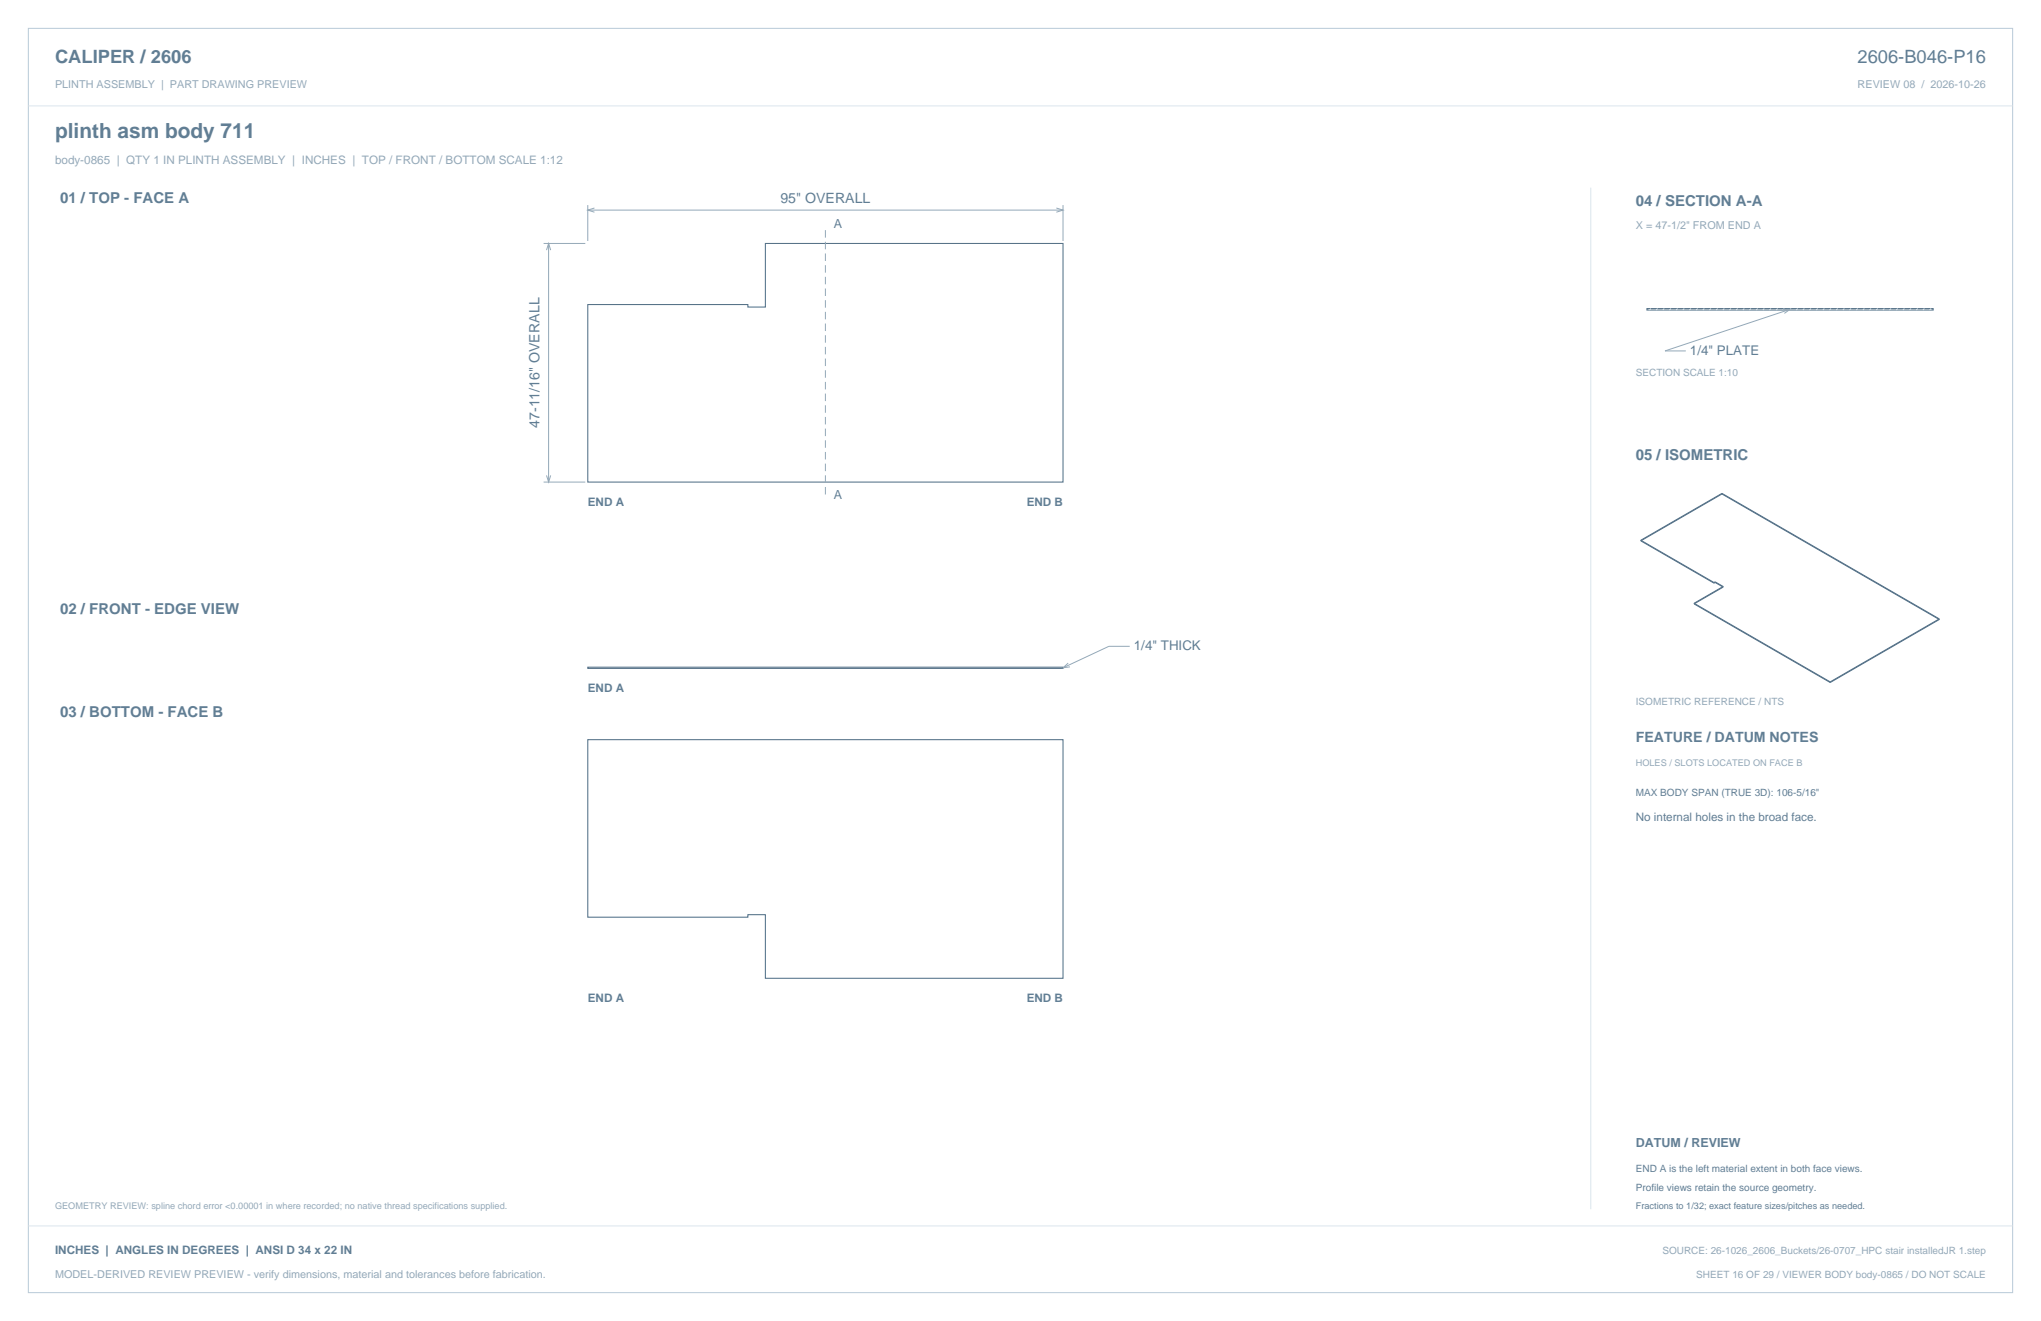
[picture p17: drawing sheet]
<svg xmlns="http://www.w3.org/2000/svg" width="864mm" height="559mm" viewBox="0 0 864 559" stroke-linecap="round" stroke-linejoin="round" font-family="sans-serif">
<defs><g id="words">
<text font-size="8.8" fill="#617e94" x="23.3" y="58.2">plinth asm body 711</text>
<g font-size="7.8" fill="#617e94">
<text x="23.3" y="26.8">CALIPER / 2606</text>
<text x="786" y="26.8">2606-B046-P16</text>
</g>
<g font-size="6.3" fill="#617e94">
<text x="25.4" y="86.1">01 / TOP - FACE A</text>
<text x="692.1" y="87.1">04 / SECTION A-A</text>
<text x="692.1" y="194.4">05 / ISOMETRIC</text>
<text x="25.4" y="259.6">02 / FRONT - EDGE VIEW</text>
<text x="25.4" y="303.4">03 / BOTTOM - FACE B</text>
</g>
<g font-size="6" fill="#617e94">
<text x="330.2" y="86.1">95&quot; OVERALL</text>
<text x="228.2" y="181" transform="rotate(-90 228.2 181)">47-11/16&quot; OVERALL</text>
<text x="692.1" y="314">FEATURE / DATUM NOTES</text>
</g>
<g font-size="5.6" fill="#617e94">
<text x="715.1" y="150.2">1/4&quot; PLATE</text>
<text x="479.8" y="275.2">1/4&quot; THICK</text>
</g>
<g font-size="5.3" fill="#617e94">
<text x="352.8" y="96.3">A</text>
<text x="352.8" y="211">A</text>
<text x="692.1" y="485.1">DATUM / REVIEW</text>
</g>
<text font-size="4.9" fill="#93a8b9" x="23.3" y="69.5">body-0865 | QTY 1 IN PLINTH ASSEMBLY | INCHES | TOP / FRONT / BOTTOM SCALE 1:12</text>
<g font-size="4.9" fill="#617e94">
<text x="248.7" y="214.2">END A</text>
<text x="434.4" y="214.2">END B</text>
<text x="248.7" y="292.6">END A</text>
<text x="692.1" y="347.5">No internal holes in the broad face.</text>
<text x="248.7" y="423.7">END A</text>
<text x="434.4" y="423.7">END B</text>
<text x="23.3" y="530.6">INCHES | ANGLES IN DEGREES | ANSI D 34 x 22 IN</text>
</g>
<g font-size="4.6" fill="#93a8b9">
<text x="23.3" y="37">PLINTH ASSEMBLY | PART DRAWING PREVIEW</text>
<text x="786" y="37">REVIEW 08 / 2026-10-26</text>
<text x="692.1" y="97">X = 47-1/2&quot; FROM END A</text>
<text x="23.3" y="540.5">MODEL-DERIVED REVIEW PREVIEW - verify dimensions, material and tolerances before fabrication.</text>
</g>
<g font-size="4.2" fill="#93a8b9">
<text x="692.1" y="159">SECTION SCALE 1:10</text>
<text x="692.1" y="298.1">ISOMETRIC REFERENCE / NTS</text>
<text x="703.4" y="530.6">SOURCE: 26-1026_2606_Buckets/26-0707_HPC stair installedJR 1.step</text>
<text x="717.7" y="540.5">SHEET 16 OF 29 / VIEWER BODY body-0865 / DO NOT SCALE</text>
</g>
<g font-size="4.2" fill="#617e94">
<text x="692.1" y="336.9">MAX BODY SPAN (TRUE 3D): 106-5/16&quot;</text>
<text x="692.1" y="495.7">END A is the left material extent in both face views.</text>
<text x="692.1" y="503.8">Profile views retain the source geometry.</text>
</g>
<g font-size="3.9" fill="#93a8b9">
<text x="692.1" y="323.8">HOLES / SLOTS LOCATED ON FACE B</text>
<text x="23.3" y="511.5">GEOMETRY REVIEW: spline chord error &lt;0.00001 in where recorded; no native thread specifications supplied.</text>
</g>
<text font-size="3.9" fill="#617e94" x="692.1" y="511.5">Fractions to 1/32; exact feature sizes/pitches as needed.</text>
</g></defs>
<path d="M12 12h839.6v534.8h-839.6z" fill="none" stroke="#b8cad8" stroke-width=".42"/>
<path d="M12 44.8h839.6M673.1 79.4v432.1" fill="none" stroke="#dbe5ed" stroke-width=".42"/>
<path d="M248.7 128.8h67.7v1.1h7.4v-26.9h126v100.9h-201.1zM248.7 312.9h201.1v100.9h-126v-26.9h-7.4v1.1h-67.7z" fill="none" stroke="#536f85" stroke-width=".44"/>
<path d="M248.7 86.8v15.1M248.7 88.9h201.1M251.5 88l-2.8 .9 2.8 .9M447 88l2.8 .9-2.8 .9M449.8 86.8v15.1M230 103h17.6M231.2 105.8l.9-2.8 .9 2.8M232.1 103v100.9M230 203.9h17.6M231.2 201.1l.9 2.8 .9-2.8M478 273.4h-8.8l-19.4 9.1M452 280.5l-2.2 2 2.9-.4" fill="none" stroke="#93a8b9" stroke-width=".42"/>
<path d="M349.2 97.3v111.9" fill="none" stroke="#93a8b9" stroke-width=".42" stroke-dasharray="3.2 1.8" stroke-linecap="butt"/>
<path d="M248.7 282.2h201.1v.6h-201.1z" fill="none" stroke="#536f85" stroke-width=".42"/>
<path d="M696.9 130.5h121.1v.7h-121.1z" fill-rule="evenodd" fill="#f2f6f9" stroke="#536f85" stroke-width=".42"/>
<g fill="none" stroke="#dbe5ed" stroke-width=".42">
<path d="M698.5 130.5l-.6 .7M701.4 130.5l-.7 .7M704.2 130.5l-.6 .7M707 130.5l-.6 .7M709.8 130.5l-.6 .7M712.7 130.5l-.7 .7M715.5 130.5l-.7 .7M718.3 130.5l-.6 .7M721.1 130.5l-.6 .7M723.9 130.5l-.6 .7M726.8 130.5l-.7 .7M729.6 130.5l-.6 .7"/>
<path d="M732.4 130.5l-.6 .7M735.2 130.5l-.6 .7M738.1 130.5l-.7 .7M740.9 130.5l-.7 .7M743.7 130.5l-.6 .7M746.5 130.5l-.6 .7M749.3 130.5l-.6 .7M752.2 130.5l-.7 .7M755 130.5l-.6 .7M757.8 130.5l-.6 .7M760.6 130.5l-.6 .7M763.5 130.5l-.7 .7"/>
<path d="M766.3 130.5l-.7 .7M769.1 130.5l-.6 .7M771.9 130.5l-.6 .7M774.7 130.5l-.6 .7M777.6 130.5l-.7 .7M780.4 130.5l-.6 .7M783.2 130.5l-.6 .7M786 130.5l-.6 .7M788.9 130.5l-.7 .7M791.7 130.5l-.7 .7M794.5 130.5l-.6 .7M797.3 130.5l-.6 .7"/>
<path d="M800.1 130.5l-.6 .7M803 130.5l-.7 .7M805.8 130.5l-.6 .7M808.6 130.5l-.6 .7M811.4 130.5l-.6 .7M814.3 130.5l-.7 .7M817.1 130.5l-.7 .7M12 518.6h839.6"/>
</g>
<path d="M754.5 130.9l2.9-.1-2.4 1.8M757.4 130.8l-52.9 17.6h8.8" fill="none" stroke="#93a8b9" stroke-width=".42"/>
<g fill="none" stroke="#536f85" stroke-width=".42">
<path d="M728.6 208.7l92 53.1M728.6 208.7v.3M728.6 209l-34.3 19.8M728.6 209l92 53.1M728.6 208.7l-34.3 19.8M694.3 228.5l30.9 17.9M694.3 228.8l30.9 17.9M694.3 228.5v.3M716.8 255.2v.3M716.8 255.2l57.6 33.2M716.8 255.5l57.6 33.2M725.2 246.4v.3"/>
<path d="M725.7 246.1l-.5 .3M725.7 246.4l3.4 2M725.7 246.1v.3M725.7 246.1l3.4 2M725.7 246.4l-.5 .3M729.1 248.1v.3M729.1 248.4l-12.3 7.1M729.1 248.1l-12.3 7.1M820.6 262.1l-46.2 26.6M820.6 261.8v.3M820.6 261.8l-46.2 26.6M774.4 288.4v.3"/>
</g>
<use href="#words"/>
</svg>
